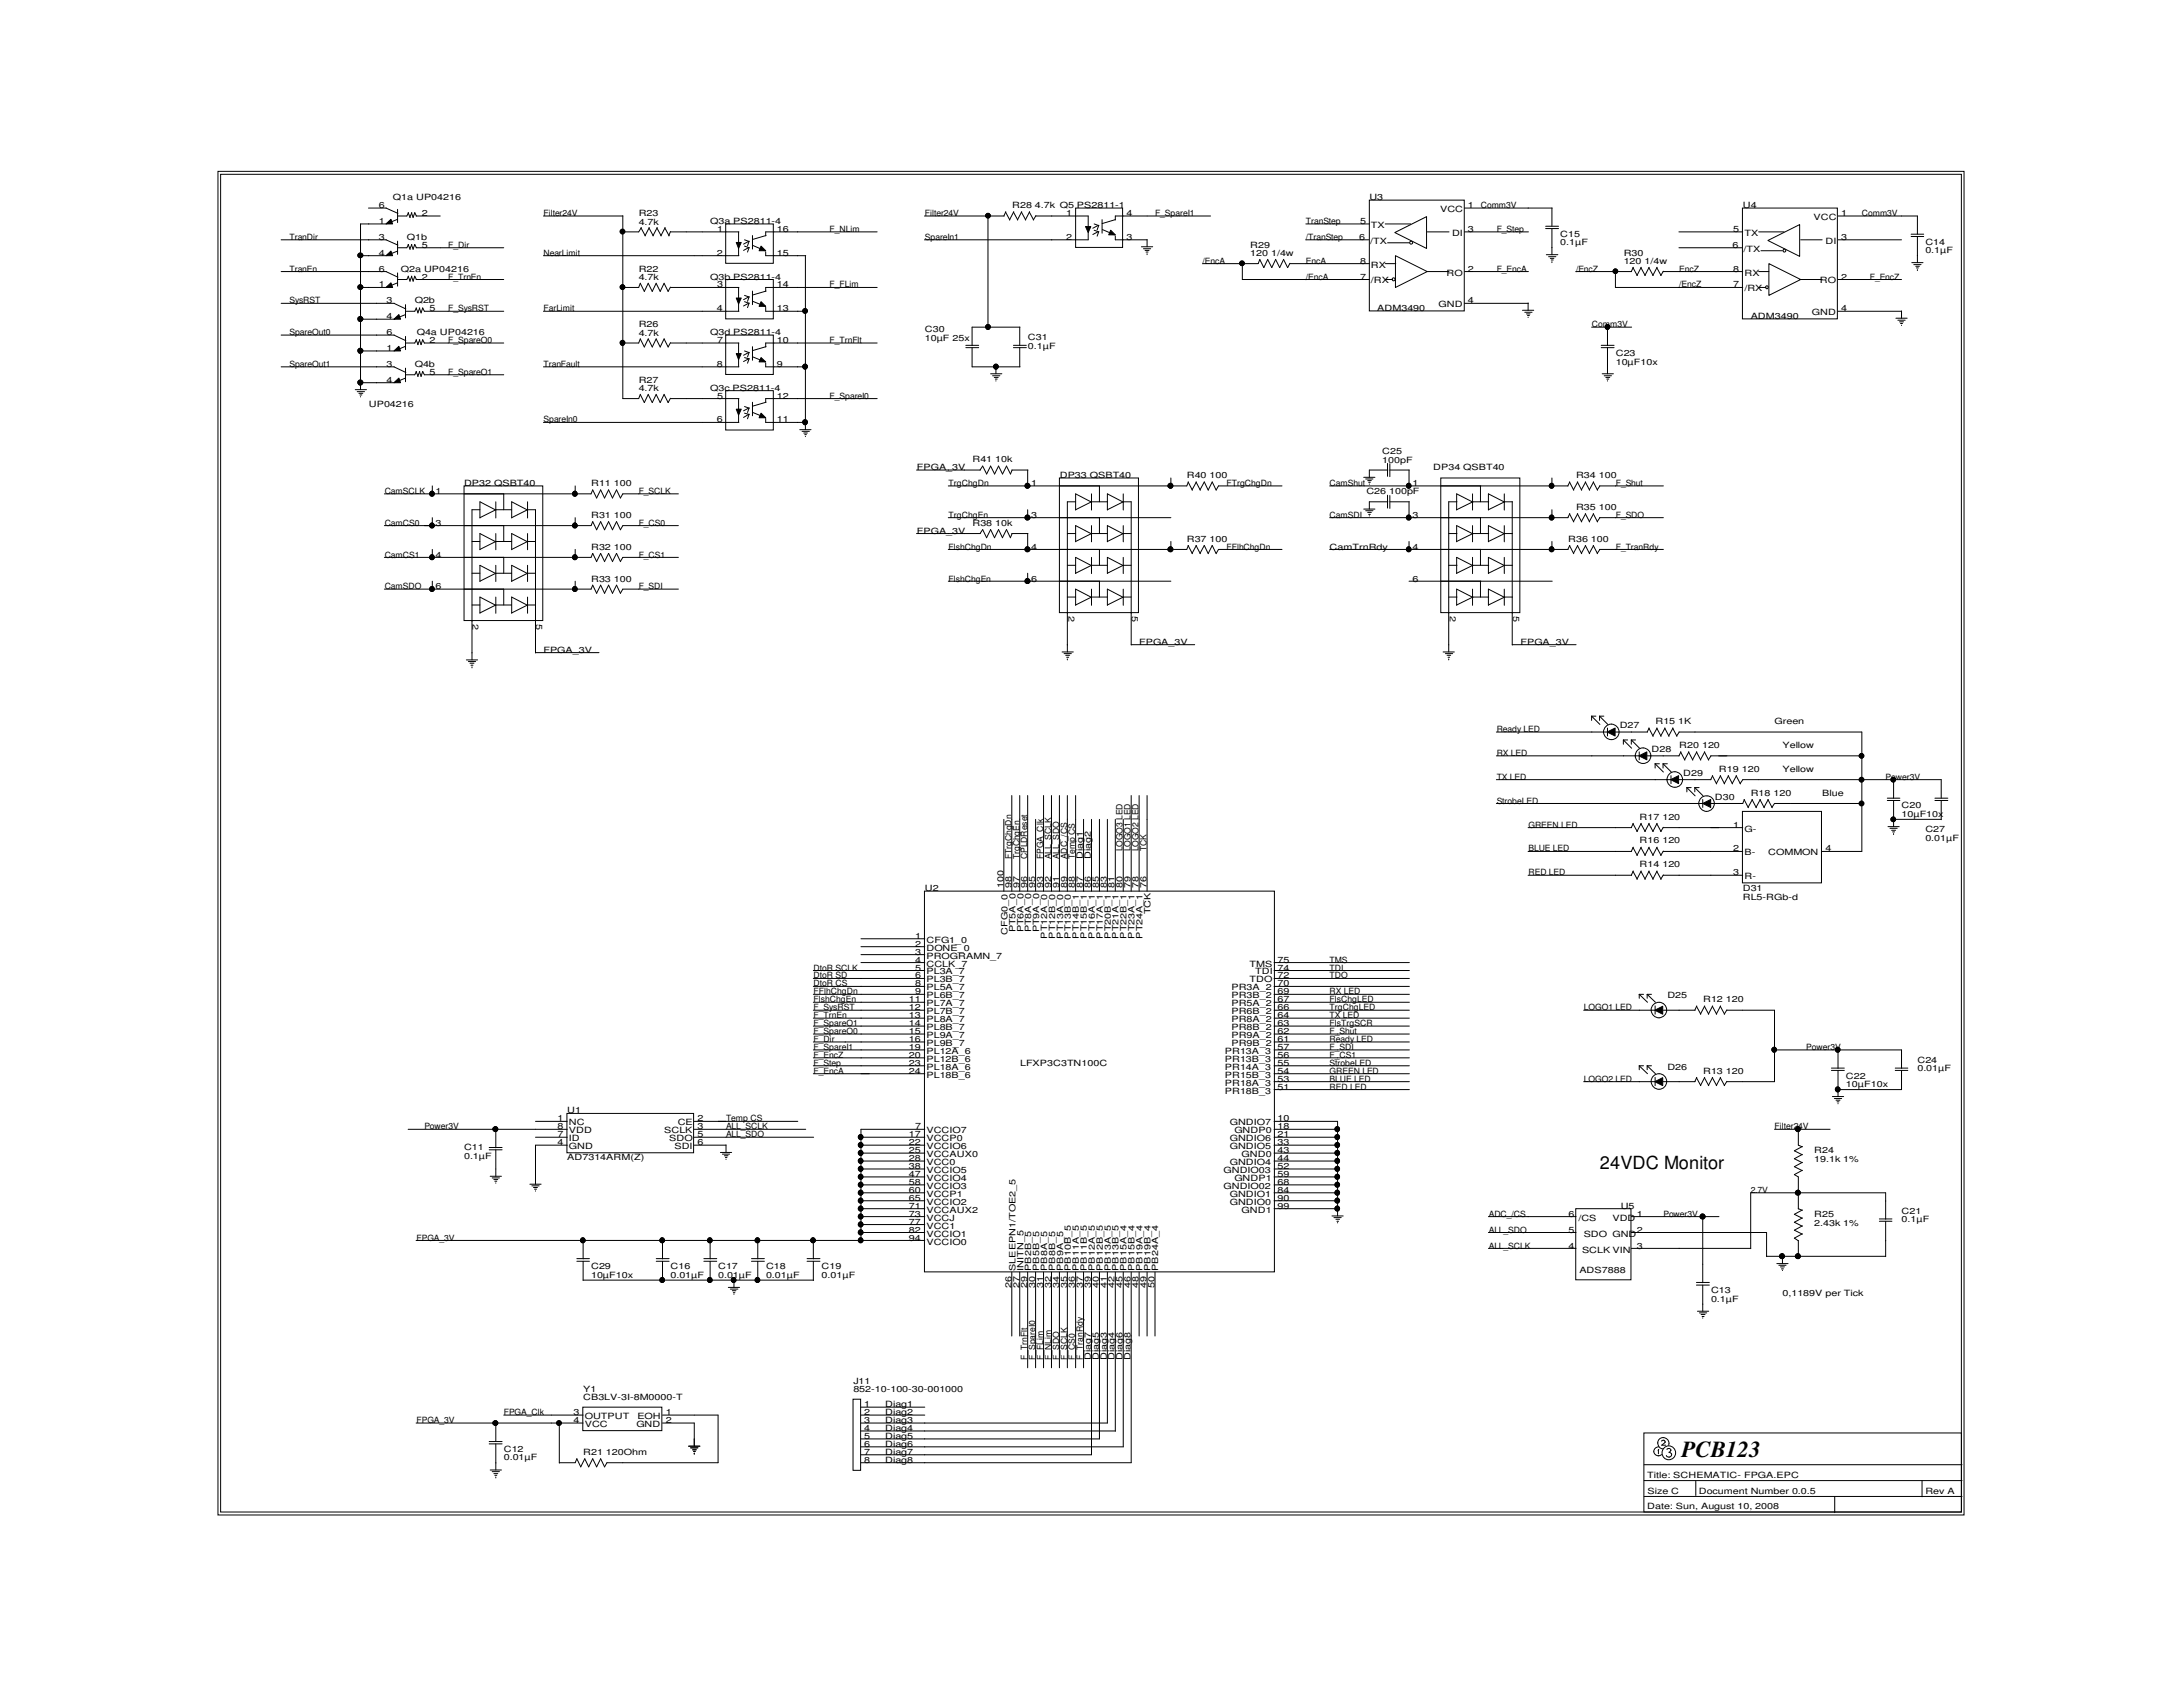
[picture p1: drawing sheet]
<svg xmlns="http://www.w3.org/2000/svg" width="279mm" height="216mm" viewBox="0 0 279 216" stroke-linecap="round" stroke-linejoin="round" font-family="sans-serif">
<defs><g id="words">
<text font-size="2.9" x="215.2" y="186.5">PCB123</text>
<text font-size="2.3" x="204.8" y="149.6">24VDC Monitor</text>
<g font-size="1.1">
<text x="48.5" y="26.6">6</text>
<text x="48.5" y="28.7">1</text>
<text x="50.3" y="25.6">Q1a UP04216</text>
<text x="54" y="27.6">2</text>
<text x="69.6" y="27.6">Filter24V</text>
<text x="81.7" y="27.6">R23</text>
<text x="81.7" y="28.7">4.7k</text>
<text x="90.9" y="28.7">Q3a PS2811-4</text>
<text x="91.8" y="29.7">1</text>
<text x="99.4" y="29.7">16</text>
<text x="106.2" y="29.7">F_NLim</text>
<text x="118.4" y="27.6">Filter24V</text>
<text x="129.5" y="26.6">R28 4.7k Q5 PS2811-1</text>
<text x="136.4" y="27.6">1</text>
<text x="144.2" y="27.6">4</text>
<text x="147.8" y="27.6">F_SpareI1</text>
<text x="167.1" y="28.7">TranStep</text>
<text x="174.1" y="28.7">5</text>
<text x="175.3" y="25.6">U3</text>
<text x="175.5" y="29.2">TX</text>
<text x="184.3" y="27.1">VCC</text>
<text x="187.9" y="29.7">3</text>
<text x="187.9" y="26.6">1</text>
<text x="189.5" y="26.6">Comm3V</text>
<text x="191.6" y="29.7">F_Step</text>
<text x="221.8" y="29.7">5</text>
<text x="223.1" y="26.6">U4</text>
<text x="232.1" y="28.2">VCC</text>
<text x="235.7" y="27.6">1</text>
<text x="238.3" y="27.6">Comm3V</text>
<text x="37" y="30.7">TranDir</text>
<text x="37" y="34.8">TranEn</text>
<text x="48.5" y="30.7">3</text>
<text x="48.5" y="32.7">4</text>
<text x="48.5" y="34.8">6</text>
<text x="51.3" y="34.8">Q2a UP04216</text>
<text x="52.1" y="30.7">Q1b</text>
<text x="54" y="31.7">5</text>
<text x="54" y="35.8">2</text>
<text x="57.4" y="31.7">F_Dir</text>
<text x="57.4" y="35.8">F_TrnEn</text>
<text x="69.6" y="32.7">NearLimit</text>
<text x="81.7" y="34.8">R22</text>
<text x="81.7" y="35.9">4.7k</text>
<text x="90.9" y="35.8">Q3b PS2811-4</text>
<text x="91.7" y="32.7">2</text>
<text x="99.4" y="32.7">15</text>
<text x="118.4" y="30.7">SpareIn1</text>
<text x="136.4" y="30.7">2</text>
<text x="144.2" y="30.7">3</text>
<text x="153.9" y="33.7">/EncA</text>
<text x="160" y="31.7">R29</text>
<text x="160" y="32.8">120 1/4w</text>
<text x="167.1" y="35.8">/EncA</text>
<text x="167.1" y="30.7">/TranStep</text>
<text x="167.1" y="33.7">EncA</text>
<text x="173.9" y="30.7">6</text>
<text x="174.1" y="35.8">7</text>
<text x="174.1" y="33.7">8</text>
<text x="175.4" y="31.2">/TX</text>
<text x="175.5" y="34.2">RX</text>
<text x="185.1" y="35.3">RO</text>
<text x="185.8" y="30.2">DI</text>
<text x="187.9" y="34.8">2</text>
<text x="191.6" y="34.8">F_EncA</text>
<text x="199.7" y="30.3">C15</text>
<text x="199.7" y="31.4">0.1µF</text>
<text x="201.7" y="34.8">/EncZ</text>
<text x="207.8" y="32.7">R30</text>
<text x="207.8" y="33.8">120 1/4w</text>
<text x="214.9" y="34.8">EncZ</text>
<text x="221.7" y="31.7">6</text>
<text x="221.8" y="34.8">8</text>
<text x="223.1" y="32.2">/TX</text>
<text x="223.3" y="30.2">TX</text>
<text x="223.3" y="35.3">RX</text>
<text x="233.6" y="31.2">DI</text>
<text x="235.7" y="30.7">3</text>
<text x="235.7" y="35.8">2</text>
<text x="239.3" y="35.8">F_EncZ</text>
<text x="246.4" y="31.3">C14</text>
<text x="246.4" y="32.4">0.1µF</text>
<text x="37" y="38.8">SysRST</text>
<text x="48.5" y="36.8">1</text>
<text x="49.5" y="38.8">3</text>
<text x="49.5" y="40.9">4</text>
<text x="53.1" y="38.8">Q2b</text>
<text x="55" y="39.8">5</text>
<text x="57.4" y="39.8">F_SysRST</text>
<text x="69.6" y="39.8">FarLimit</text>
<text x="81.7" y="41.9">R26</text>
<text x="91.7" y="39.8">4</text>
<text x="91.8" y="36.8">3</text>
<text x="99.4" y="36.8">14</text>
<text x="99.4" y="39.8">13</text>
<text x="106.2" y="36.8">F_FLim</text>
<text x="175.5" y="36.3">/RX</text>
<text x="176.3" y="39.8">ADM3490</text>
<text x="184.1" y="39.3">GND</text>
<text x="187.9" y="38.8">4</text>
<text x="203.8" y="41.9">Comm3V</text>
<text x="214.9" y="36.8">/EncZ</text>
<text x="221.8" y="36.8">7</text>
<text x="223.3" y="37.3">/RX</text>
<text x="224.1" y="40.9">ADM3490</text>
<text x="231.9" y="40.3">GND</text>
<text x="232.9" y="36.3">RO</text>
<text x="235.7" y="39.8">4</text>
<text x="37" y="42.9">SpareOut0</text>
<text x="37" y="46.9">SpareOut1</text>
<text x="49.5" y="42.9">6</text>
<text x="49.5" y="44.9">1</text>
<text x="49.5" y="46.9">3</text>
<text x="53.1" y="46.9">Q4b</text>
<text x="53.3" y="42.9">Q4a UP04216</text>
<text x="55" y="43.9">2</text>
<text x="55" y="48">5</text>
<text x="57.4" y="43.9">F_SpareO0</text>
<text x="57.4" y="48">F_SpareO1</text>
<text x="69.6" y="46.9">TranFault</text>
<text x="81.7" y="43">4.7k</text>
<text x="90.9" y="42.9">Q3d PS2811-4</text>
<text x="91.7" y="46.9">8</text>
<text x="91.8" y="43.9">7</text>
<text x="99.4" y="43.9">10</text>
<text x="99.4" y="46.9">9</text>
<text x="106.2" y="43.9">F_TrnFlt</text>
<text x="118.4" y="42.5">C30</text>
<text x="118.4" y="43.6">10µF 25x</text>
<text x="131.6" y="43.5">C31</text>
<text x="131.6" y="44.6">0.1µF</text>
<text x="206.8" y="45.6">C23</text>
<text x="206.8" y="46.7">10µF10x</text>
<text x="47.2" y="52">UP04216</text>
<text x="49.5" y="49">4</text>
<text x="81.7" y="49">R27</text>
<text x="81.7" y="50.1">4.7k</text>
<text x="90.9" y="50">Q3c PS2811-4</text>
<text x="91.8" y="51">5</text>
<text x="99.4" y="51">12</text>
<text x="106.2" y="51">F_SpareI0</text>
<text x="69.6" y="54.1">SpareIn0</text>
<text x="91.7" y="54.1">6</text>
<text x="99.4" y="54.1">11</text>
<text x="124.5" y="59.2">R41 10k</text>
<text x="176.9" y="58.2">C25</text>
<text x="176.9" y="59.2">100pF</text>
<text x="49.2" y="63.2">CamSCLK</text>
<text x="55.8" y="63.2">1</text>
<text x="59.4" y="62.2">DP32 QSBT40</text>
<text x="75.6" y="62.2">R11 100</text>
<text x="81.7" y="63.2">F_SCLK</text>
<text x="117.3" y="60.2">FPGA_3V</text>
<text x="121.4" y="62.2">TrgChgDn</text>
<text x="132" y="62.2">1</text>
<text x="135.6" y="61.2">DP33 QSBT40</text>
<text x="151.9" y="61.2">R40 100</text>
<text x="157" y="62.2">FTrgChgDn</text>
<text x="170.2" y="62.2">CamShut</text>
<text x="174.9" y="63.2">C26 100pF</text>
<text x="180.8" y="62.2">1</text>
<text x="183.4" y="60.2">DP34 QSBT40</text>
<text x="201.7" y="61.2">R34 100</text>
<text x="201.7" y="65.3">R35 100</text>
<text x="206.8" y="62.2">F_Shut</text>
<text x="49.2" y="71.4">CamCS1</text>
<text x="49.2" y="67.3">CamCS0</text>
<text x="55.8" y="67.3">3</text>
<text x="55.8" y="71.4">4</text>
<text x="75.6" y="66.3">R31 100</text>
<text x="75.6" y="70.4">R32 100</text>
<text x="81.7" y="71.4">F_CS1</text>
<text x="81.7" y="67.3">F_CS0</text>
<text x="117.3" y="68.3">FPGA_3V</text>
<text x="121.4" y="70.4">FlshChgDn</text>
<text x="121.4" y="66.3">TrgChgEn</text>
<text x="124.5" y="67.3">R38 10k</text>
<text x="132" y="66.3">3</text>
<text x="132" y="70.4">4</text>
<text x="151.9" y="69.3">R37 100</text>
<text x="157" y="70.4">FFlhChgDn</text>
<text x="170.2" y="70.4">CamTrnRdy</text>
<text x="170.2" y="66.3">CamSDI</text>
<text x="180.8" y="66.3">3</text>
<text x="180.8" y="70.4">4</text>
<text x="200.7" y="69.3">R36 100</text>
<text x="206.8" y="66.3">F_SDO</text>
<text x="206.8" y="70.4">F_TranRdy</text>
<text x="49.2" y="75.4">CamSDO</text>
<text x="55.8" y="75.4">6</text>
<text x="75.6" y="74.4">R33 100</text>
<text x="81.7" y="75.4">F_SDI</text>
<text x="121.4" y="74.4">FlshChgEn</text>
<text x="132" y="74.4">6</text>
<text x="180.8" y="74.4">6</text>
<text x="60.5" y="79.9" transform="rotate(90 60.5 79.9)">2</text>
<text x="68.6" y="79.9" transform="rotate(90 68.6 79.9)">5</text>
<text x="69.6" y="83.6">FPGA_3V</text>
<text x="136.7" y="78.9" transform="rotate(90 136.7 78.9)">2</text>
<text x="144.9" y="78.9" transform="rotate(90 144.9 78.9)">5</text>
<text x="145.8" y="82.5">FPGA_3V</text>
<text x="185.5" y="78.9" transform="rotate(90 185.5 78.9)">2</text>
<text x="193.7" y="78.9" transform="rotate(90 193.7 78.9)">5</text>
<text x="194.6" y="82.5">FPGA_3V</text>
<text x="191.6" y="93.7">Ready LED</text>
<text x="207.3" y="93.2">D27</text>
<text x="211.9" y="92.7">R15 1K</text>
<text x="214.9" y="95.8">R20 120</text>
<text x="227.1" y="92.7">Green</text>
<text x="228.1" y="95.8">Yellow</text>
<text x="191.6" y="99.8">TX LED</text>
<text x="191.6" y="96.8">RX LED</text>
<text x="211.4" y="96.3">D28</text>
<text x="215.4" y="99.3">D29</text>
<text x="220" y="98.8">R19 120</text>
<text x="224.1" y="101.9">R18 120</text>
<text x="228.1" y="98.8">Yellow</text>
<text x="233.2" y="101.9">Blue</text>
<text x="241.3" y="99.8">Power3V</text>
<text x="191.6" y="102.9">StrobeLED</text>
<text x="195.6" y="105.9">GREEN LED</text>
<text x="209.8" y="107.9">R16 120</text>
<text x="209.8" y="104.9">R17 120</text>
<text x="219.5" y="102.4">D30</text>
<text x="221.8" y="105.9">1</text>
<text x="223.3" y="106.4">G-</text>
<text x="243.4" y="103.5">C20</text>
<text x="243.4" y="104.6">10µF10x</text>
<text x="246.4" y="106.5">C27</text>
<text x="246.4" y="107.6">0.01µF</text>
<text x="128.4" y="113.6" transform="rotate(-90 128.4 113.6)">100</text>
<text x="129.5" y="113.6" transform="rotate(-90 129.5 113.6)">98</text>
<text x="129.5" y="110" transform="rotate(-90 129.5 110)">FTrgChgDn</text>
<text x="130.5" y="113.6" transform="rotate(-90 130.5 113.6)">97</text>
<text x="130.5" y="110" transform="rotate(-90 130.5 110)">TrgChgEn</text>
<text x="131.5" y="113.6" transform="rotate(-90 131.5 113.6)">96</text>
<text x="131.5" y="110" transform="rotate(-90 131.5 110)">CPLDReset</text>
<text x="132.5" y="113.6" transform="rotate(-90 132.5 113.6)">95</text>
<text x="133.5" y="113.6" transform="rotate(-90 133.5 113.6)">93</text>
<text x="133.5" y="110" transform="rotate(-90 133.5 110)">FPGA_Clk</text>
<text x="134.5" y="113.6" transform="rotate(-90 134.5 113.6)">92</text>
<text x="134.5" y="110" transform="rotate(-90 134.5 110)">ALL_SCLK</text>
<text x="135.6" y="113.6" transform="rotate(-90 135.6 113.6)">91</text>
<text x="135.6" y="110" transform="rotate(-90 135.6 110)">ALL_SDO</text>
<text x="136.6" y="113.6" transform="rotate(-90 136.6 113.6)">89</text>
<text x="136.6" y="110" transform="rotate(-90 136.6 110)">ADC_/CS</text>
<text x="137.6" y="113.6" transform="rotate(-90 137.6 113.6)">88</text>
<text x="137.6" y="110" transform="rotate(-90 137.6 110)">Temp CS</text>
<text x="138.6" y="113.6" transform="rotate(-90 138.6 113.6)">87</text>
<text x="138.6" y="110" transform="rotate(-90 138.6 110)">Diag1</text>
<text x="139.6" y="113.6" transform="rotate(-90 139.6 113.6)">86</text>
<text x="139.6" y="110" transform="rotate(-90 139.6 110)">Diag2</text>
<text x="140.6" y="113.6" transform="rotate(-90 140.6 113.6)">85</text>
<text x="141.6" y="113.6" transform="rotate(-90 141.6 113.6)">83</text>
<text x="142.7" y="113.6" transform="rotate(-90 142.7 113.6)">81</text>
<text x="143.7" y="113.6" transform="rotate(-90 143.7 113.6)">80</text>
<text x="143.7" y="109" transform="rotate(-90 143.7 109)">LOGO3 LED</text>
<text x="144.7" y="113.6" transform="rotate(-90 144.7 113.6)">79</text>
<text x="144.7" y="109" transform="rotate(-90 144.7 109)">LOGO1 LED</text>
<text x="145.7" y="113.6" transform="rotate(-90 145.7 113.6)">78</text>
<text x="145.7" y="109" transform="rotate(-90 145.7 109)">LOGO2 LED</text>
<text x="146.7" y="113.6" transform="rotate(-90 146.7 113.6)">76</text>
<text x="146.7" y="109" transform="rotate(-90 146.7 109)">TCK</text>
<text x="195.6" y="109">BLUE LED</text>
<text x="195.6" y="112">RED LED</text>
<text x="209.8" y="111">R14 120</text>
<text x="221.8" y="109">2</text>
<text x="221.8" y="112">3</text>
<text x="223.3" y="109.5">B-</text>
<text x="223.3" y="112.5">R-</text>
<text x="226.3" y="109.5">COMMON</text>
<text x="233.6" y="109">4</text>
<text x="118.4" y="114">U2</text>
<text x="128.9" y="119.6" transform="rotate(-90 128.9 119.6)">CFG0_0</text>
<text x="130" y="119.3" transform="rotate(-90 130 119.3)">PT5A_0</text>
<text x="131" y="119.3" transform="rotate(-90 131 119.3)">PT6A_0</text>
<text x="132" y="119.3" transform="rotate(-90 132 119.3)">PT8A_0</text>
<text x="133" y="119.3" transform="rotate(-90 133 119.3)">PT9A_0</text>
<text x="147.2" y="117" transform="rotate(-90 147.2 117)">TCK</text>
<text x="223.1" y="114">D31</text>
<text x="223.1" y="115.1">RL5-RGb-d</text>
<text x="104.1" y="125.2">DtoR SD</text>
<text x="104.1" y="124.2">DtoR SCLK</text>
<text x="117.1" y="120.1">1</text>
<text x="117.1" y="121.2">2</text>
<text x="117.1" y="122.2">3</text>
<text x="117.1" y="123.2">4</text>
<text x="117.1" y="124.2">5</text>
<text x="117.1" y="125.2">6</text>
<text x="118.6" y="120.6">CFG1_0</text>
<text x="118.6" y="121.7">DONE_0</text>
<text x="118.6" y="122.7">PROGRAMN_7</text>
<text x="118.6" y="123.7">CCLK_7</text>
<text x="118.6" y="124.7">PL3A_7</text>
<text x="118.6" y="125.7">PL3B_7</text>
<text x="134" y="120.1" transform="rotate(-90 134 120.1)">PT12A_0</text>
<text x="135" y="120.1" transform="rotate(-90 135 120.1)">PT12B_0</text>
<text x="136.1" y="120.1" transform="rotate(-90 136.1 120.1)">PT13A_0</text>
<text x="137.1" y="120.1" transform="rotate(-90 137.1 120.1)">PT13B_0</text>
<text x="138.1" y="120.1" transform="rotate(-90 138.1 120.1)">PT14B_1</text>
<text x="139.1" y="120.1" transform="rotate(-90 139.1 120.1)">PT15B_1</text>
<text x="140.1" y="120.1" transform="rotate(-90 140.1 120.1)">PT16A_1</text>
<text x="141.1" y="120.1" transform="rotate(-90 141.1 120.1)">PT17A_1</text>
<text x="142.2" y="120.1" transform="rotate(-90 142.2 120.1)">PT20B_1</text>
<text x="143.2" y="120.1" transform="rotate(-90 143.2 120.1)">PT21A_1</text>
<text x="144.2" y="120.1" transform="rotate(-90 144.2 120.1)">PT22B_1</text>
<text x="145.2" y="120.1" transform="rotate(-90 145.2 120.1)">PT23A_1</text>
<text x="146.2" y="120.1" transform="rotate(-90 146.2 120.1)">PT24A_1</text>
<text x="159.9" y="123.7">TMS</text>
<text x="159.9" y="125.7">TDO</text>
<text x="160.7" y="124.7">TDI</text>
<text x="163.5" y="123.2">75</text>
<text x="163.5" y="124.2">74</text>
<text x="163.5" y="125.2">72</text>
<text x="170.2" y="123.2">TMS</text>
<text x="170.2" y="124.2">TDI</text>
<text x="170.2" y="125.2">TDO</text>
<text x="104.1" y="127.3">FFlhChgDn</text>
<text x="104.1" y="126.2">DtoR CS</text>
<text x="104.1" y="130.3">F_TrnEn</text>
<text x="104.1" y="131.3">F_SpareO1</text>
<text x="104.1" y="129.3">F_SysRST</text>
<text x="104.1" y="128.3">FlshChgEn</text>
<text x="116.3" y="128.3">11</text>
<text x="116.3" y="129.3">12</text>
<text x="116.3" y="130.3">13</text>
<text x="116.3" y="131.3">14</text>
<text x="117.1" y="126.2">8</text>
<text x="117.1" y="127.3">9</text>
<text x="118.6" y="126.7">PL5A_7</text>
<text x="118.6" y="127.8">PL6B_7</text>
<text x="118.6" y="128.8">PL7A_7</text>
<text x="118.6" y="129.8">PL7B_7</text>
<text x="118.6" y="130.8">PL8A_7</text>
<text x="118.6" y="131.8">PL8B_7</text>
<text x="157.6" y="126.7">PR3A_2</text>
<text x="157.6" y="127.8">PR3B_2</text>
<text x="157.6" y="128.8">PR5A_2</text>
<text x="157.6" y="129.8">PR6B_2</text>
<text x="157.6" y="130.8">PR8A_2</text>
<text x="157.6" y="131.8">PR8B_2</text>
<text x="163.5" y="126.2">70</text>
<text x="163.5" y="127.3">69</text>
<text x="163.5" y="128.3">67</text>
<text x="163.5" y="129.3">66</text>
<text x="163.5" y="130.3">64</text>
<text x="163.5" y="131.3">63</text>
<text x="170.2" y="127.3">RX LED</text>
<text x="170.2" y="130.3">TX LED</text>
<text x="170.2" y="128.3">FlsChgLED</text>
<text x="170.2" y="131.3">FlsTrgSCR</text>
<text x="170.2" y="129.3">TrgChgLED</text>
<text x="202.7" y="129.3">LOGO1 LED</text>
<text x="213.4" y="127.8">D25</text>
<text x="218" y="128.3">R12 120</text>
<text x="104.1" y="135.4">F_EncZ</text>
<text x="104.1" y="137.4">F_EncA</text>
<text x="104.1" y="136.4">F_Step</text>
<text x="104.1" y="133.3">F_Dir</text>
<text x="104.1" y="134.4">F_SpareI1</text>
<text x="104.1" y="132.3">F_SpareO0</text>
<text x="116.3" y="132.3">15</text>
<text x="116.3" y="133.3">16</text>
<text x="116.3" y="134.4">19</text>
<text x="116.3" y="135.4">20</text>
<text x="116.3" y="136.4">23</text>
<text x="116.3" y="137.4">24</text>
<text x="118.6" y="132.8">PL9A_7</text>
<text x="118.6" y="133.9">PL9B_7</text>
<text x="118.6" y="134.9">PL12A_6</text>
<text x="118.6" y="135.9">PL12B_6</text>
<text x="118.6" y="136.9">PL18A_6</text>
<text x="118.6" y="137.9">PL18B_6</text>
<text x="130.6" y="136.4">LFXP3C3TN100C</text>
<text x="156.8" y="134.9">PR13A_3</text>
<text x="156.8" y="135.9">PR13B_3</text>
<text x="156.8" y="136.9">PR14A_3</text>
<text x="156.8" y="137.9">PR15B_3</text>
<text x="157.6" y="132.8">PR9A_2</text>
<text x="157.6" y="133.9">PR9B_2</text>
<text x="163.5" y="132.3">62</text>
<text x="163.5" y="133.3">61</text>
<text x="163.5" y="134.4">57</text>
<text x="163.5" y="135.4">56</text>
<text x="163.5" y="136.4">55</text>
<text x="163.5" y="137.4">54</text>
<text x="170.2" y="137.4">GREEN LED</text>
<text x="170.2" y="136.4">StrobeLED</text>
<text x="170.2" y="133.3">Ready LED</text>
<text x="170.2" y="134.4">F_SDI</text>
<text x="170.2" y="135.4">F_CS1</text>
<text x="170.2" y="132.3">F_Shut</text>
<text x="213.4" y="136.9">D26</text>
<text x="218" y="137.4">R13 120</text>
<text x="231.2" y="134.4">Power3V</text>
<text x="245.4" y="136">C24</text>
<text x="245.4" y="137.1">0.01µF</text>
<text x="71.4" y="143.5">1</text>
<text x="72.6" y="142.5">U1</text>
<text x="89.3" y="143.5">2</text>
<text x="92.9" y="143.5">Temp CS</text>
<text x="156.8" y="138.9">PR18A_3</text>
<text x="156.8" y="140">PR18B_3</text>
<text x="163.5" y="143.5">10</text>
<text x="163.5" y="138.4">53</text>
<text x="163.5" y="139.4">51</text>
<text x="170.2" y="139.4">RED LED</text>
<text x="170.2" y="138.4">BLUE LED</text>
<text x="202.7" y="138.4">LOGO2 LED</text>
<text x="236.3" y="138">C22</text>
<text x="236.3" y="139.1">10µF10x</text>
<text x="54.3" y="144.5">Power3V</text>
<text x="59.4" y="147.2">C11</text>
<text x="59.4" y="148.3">0.1µF</text>
<text x="71.4" y="146.6">4</text>
<text x="71.4" y="145.5">7</text>
<text x="71.4" y="144.5">8</text>
<text x="72.6" y="148.5">AD7314ARM(Z)</text>
<text x="72.8" y="144">NC</text>
<text x="72.8" y="147.1">GND</text>
<text x="72.8" y="146">ID</text>
<text x="72.8" y="145">VDD</text>
<text x="85" y="145">SCLK</text>
<text x="85.6" y="146">SDO</text>
<text x="86.3" y="147.1">SDI</text>
<text x="86.7" y="144">CE</text>
<text x="89.3" y="144.5">3</text>
<text x="89.3" y="145.5">5</text>
<text x="89.3" y="146.6">6</text>
<text x="92.9" y="145.5">ALL_SDO</text>
<text x="92.9" y="144.5">ALL_SCLK</text>
<text x="116.3" y="145.5">17</text>
<text x="116.3" y="146.6">22</text>
<text x="116.3" y="147.6">25</text>
<text x="116.3" y="148.6">28</text>
<text x="116.3" y="149.6">38</text>
<text x="117.1" y="144.5">7</text>
<text x="118.6" y="145">VCCIO7</text>
<text x="118.6" y="146">VCCP0</text>
<text x="118.6" y="147.1">VCCIO6</text>
<text x="118.6" y="148.1">VCCAUX0</text>
<text x="118.6" y="149.1">VCC0</text>
<text x="157.4" y="144">GNDIO7</text>
<text x="157.4" y="146">GNDIO6</text>
<text x="157.4" y="147.1">GNDIO5</text>
<text x="157.4" y="149.1">GNDIO4</text>
<text x="158" y="145">GNDP0</text>
<text x="158.9" y="148.1">GND0</text>
<text x="163.5" y="144.5">18</text>
<text x="163.5" y="145.5">21</text>
<text x="163.5" y="149.6">52</text>
<text x="163.5" y="146.6">33</text>
<text x="163.5" y="147.6">43</text>
<text x="163.5" y="148.6">44</text>
<text x="227.1" y="144.5">Filter24V</text>
<text x="232.2" y="147.6">R24</text>
<text x="232.2" y="148.7">19.1k 1%</text>
<text x="116.3" y="155.7">73</text>
<text x="116.3" y="154.7">71</text>
<text x="116.3" y="153.7">65</text>
<text x="116.3" y="152.7">60</text>
<text x="116.3" y="151.7">58</text>
<text x="116.3" y="150.7">47</text>
<text x="118.6" y="155.2">VCCAUX2</text>
<text x="118.6" y="154.2">VCCIO2</text>
<text x="118.6" y="153.2">VCCP1</text>
<text x="118.6" y="152.2">VCCIO3</text>
<text x="118.6" y="150.2">VCCIO5</text>
<text x="118.6" y="151.2">VCCIO4</text>
<text x="156.6" y="152.2">GNDIO02</text>
<text x="156.6" y="150.2">GNDIO03</text>
<text x="157.4" y="153.2">GNDIO1</text>
<text x="157.4" y="154.2">GNDIO0</text>
<text x="158" y="151.2">GNDP1</text>
<text x="158.9" y="155.2">GND1</text>
<text x="163.5" y="151.7">68</text>
<text x="163.5" y="150.7">59</text>
<text x="163.5" y="152.7">84</text>
<text x="163.5" y="153.7">90</text>
<text x="163.5" y="154.7">99</text>
<text x="190.5" y="155.7">ADC_/CS</text>
<text x="200.7" y="155.7">6</text>
<text x="207.4" y="154.7">U5</text>
<text x="209.5" y="155.7">1</text>
<text x="212.9" y="155.7">Power3V</text>
<text x="224.1" y="152.7">2.7V</text>
<text x="232.2" y="155.7">R25</text>
<text x="243.4" y="155.3">C21</text>
<text x="53.3" y="158.8">FPGA_3V</text>
<text x="116.3" y="156.8">77</text>
<text x="116.3" y="157.8">82</text>
<text x="116.3" y="158.8">94</text>
<text x="118.6" y="156.3">VCCJ</text>
<text x="118.6" y="157.3">VCC1</text>
<text x="118.6" y="158.3">VCCIO1</text>
<text x="118.6" y="159.3">VCCIO0</text>
<text x="190.5" y="157.8">ALL_SDO</text>
<text x="190.5" y="159.8">ALL_SCLK</text>
<text x="200.7" y="159.8">4</text>
<text x="200.7" y="157.8">5</text>
<text x="202" y="156.3">/CS</text>
<text x="202.5" y="160.3">SCLK VIN</text>
<text x="202.7" y="158.3">SDO GND</text>
<text x="206.4" y="156.3">VDD</text>
<text x="209.5" y="157.8">2</text>
<text x="209.5" y="159.8">3</text>
<text x="232.2" y="156.8">2.43k 1%</text>
<text x="243.4" y="156.4">0.1µF</text>
<text x="75.6" y="162.4">C29</text>
<text x="75.6" y="163.5">10µF10x</text>
<text x="85.8" y="162.4">C16</text>
<text x="85.8" y="163.5">0.01µF</text>
<text x="91.9" y="162.4">C17</text>
<text x="91.9" y="163.5">0.01µF</text>
<text x="98" y="162.4">C18</text>
<text x="98" y="163.5">0.01µF</text>
<text x="105.2" y="162.4">C19</text>
<text x="105.2" y="163.5">0.01µF</text>
<text x="129.5" y="164.9" transform="rotate(-90 129.5 164.9)">26</text>
<text x="130" y="162.6" transform="rotate(-90 130 162.6)">SLEEPN1/TOE2_5</text>
<text x="130.5" y="164.9" transform="rotate(-90 130.5 164.9)">27</text>
<text x="131" y="162.6" transform="rotate(-90 131 162.6)">INITN_5</text>
<text x="131.5" y="164.9" transform="rotate(-90 131.5 164.9)">29</text>
<text x="132" y="162.6" transform="rotate(-90 132 162.6)">PB2B_5</text>
<text x="132.5" y="164.9" transform="rotate(-90 132.5 164.9)">30</text>
<text x="133" y="162.6" transform="rotate(-90 133 162.6)">PB5B_5</text>
<text x="133.5" y="164.9" transform="rotate(-90 133.5 164.9)">31</text>
<text x="134" y="162.6" transform="rotate(-90 134 162.6)">PB8A_5</text>
<text x="134.5" y="164.9" transform="rotate(-90 134.5 164.9)">32</text>
<text x="135" y="162.6" transform="rotate(-90 135 162.6)">PB8B_5</text>
<text x="135.6" y="164.9" transform="rotate(-90 135.6 164.9)">34</text>
<text x="136.1" y="162.6" transform="rotate(-90 136.1 162.6)">PB9A_5</text>
<text x="136.6" y="164.9" transform="rotate(-90 136.6 164.9)">35</text>
<text x="137.1" y="162.6" transform="rotate(-90 137.1 162.6)">PB10B_5</text>
<text x="137.6" y="164.9" transform="rotate(-90 137.6 164.9)">36</text>
<text x="138.1" y="162.6" transform="rotate(-90 138.1 162.6)">PB11A_5</text>
<text x="138.6" y="164.9" transform="rotate(-90 138.6 164.9)">37</text>
<text x="139.1" y="162.6" transform="rotate(-90 139.1 162.6)">PB11B_5</text>
<text x="139.6" y="164.9" transform="rotate(-90 139.6 164.9)">39</text>
<text x="140.1" y="162.6" transform="rotate(-90 140.1 162.6)">PB12A_5</text>
<text x="140.6" y="164.9" transform="rotate(-90 140.6 164.9)">40</text>
<text x="141.1" y="162.6" transform="rotate(-90 141.1 162.6)">PB12B_5</text>
<text x="141.6" y="164.9" transform="rotate(-90 141.6 164.9)">41</text>
<text x="142.2" y="162.6" transform="rotate(-90 142.2 162.6)">PB13A_5</text>
<text x="142.7" y="164.9" transform="rotate(-90 142.7 164.9)">42</text>
<text x="143.2" y="162.6" transform="rotate(-90 143.2 162.6)">PB13B_5</text>
<text x="143.7" y="164.9" transform="rotate(-90 143.7 164.9)">45</text>
<text x="144.2" y="162.6" transform="rotate(-90 144.2 162.6)">PB15A_4</text>
<text x="144.7" y="164.9" transform="rotate(-90 144.7 164.9)">46</text>
<text x="145.2" y="162.6" transform="rotate(-90 145.2 162.6)">PB15B_4</text>
<text x="145.7" y="164.9" transform="rotate(-90 145.7 164.9)">48</text>
<text x="146.2" y="162.6" transform="rotate(-90 146.2 162.6)">PB19A_4</text>
<text x="146.7" y="164.9" transform="rotate(-90 146.7 164.9)">49</text>
<text x="147.2" y="162.6" transform="rotate(-90 147.2 162.6)">PB19B_4</text>
<text x="147.7" y="164.9" transform="rotate(-90 147.7 164.9)">50</text>
<text x="148.3" y="162.6" transform="rotate(-90 148.3 162.6)">PB24A_4</text>
<text x="202.1" y="162.9">ADS7888</text>
<text x="219" y="165.5">C13</text>
<text x="219" y="166.6">0.1µF</text>
<text x="228.1" y="165.9">0,1189V per Tick</text>
<text x="74.6" y="178.1">Y1</text>
<text x="74.6" y="179.2">CB3LV-3I-8M0000-T</text>
<text x="109.2" y="177.1">J11</text>
<text x="109.2" y="178.2">852-10-100-30-001000</text>
<text x="131.5" y="174" transform="rotate(-90 131.5 174)">F_TrnFlt</text>
<text x="132.5" y="174" transform="rotate(-90 132.5 174)">F_SpareI0</text>
<text x="133.5" y="174" transform="rotate(-90 133.5 174)">F_FLim</text>
<text x="134.5" y="174" transform="rotate(-90 134.5 174)">F_NLim</text>
<text x="135.6" y="174" transform="rotate(-90 135.6 174)">F_SDO</text>
<text x="136.6" y="174" transform="rotate(-90 136.6 174)">F_SCLK</text>
<text x="137.6" y="174" transform="rotate(-90 137.6 174)">F_CS0</text>
<text x="138.6" y="174" transform="rotate(-90 138.6 174)">F_TranRdy</text>
<text x="139.6" y="174" transform="rotate(-90 139.6 174)">Diag7</text>
<text x="140.6" y="174" transform="rotate(-90 140.6 174)">Diag5</text>
<text x="141.6" y="174" transform="rotate(-90 141.6 174)">Diag3</text>
<text x="142.7" y="174" transform="rotate(-90 142.7 174)">Diag4</text>
<text x="143.7" y="174" transform="rotate(-90 143.7 174)">Diag6</text>
<text x="144.7" y="174" transform="rotate(-90 144.7 174)">Diag8</text>
<text x="53.3" y="182.2">FPGA_3V</text>
<text x="64.5" y="181.1">FPGA_Clk</text>
<text x="64.5" y="185.8">C12</text>
<text x="73.4" y="181.1">3</text>
<text x="73.4" y="182.2">4</text>
<text x="74.8" y="181.7">OUTPUT</text>
<text x="74.8" y="182.7">VCC</text>
<text x="81.4" y="182.7">GND</text>
<text x="81.6" y="181.7">EOH</text>
<text x="85.2" y="181.1">1</text>
<text x="85.2" y="182.2">2</text>
<text x="110.6" y="180.1">1</text>
<text x="110.6" y="181.1">2</text>
<text x="110.6" y="182.2">3</text>
<text x="110.6" y="183.2">4</text>
<text x="110.6" y="184.2">5</text>
<text x="110.6" y="185.2">6</text>
<text x="113.3" y="181.1">Diag2</text>
<text x="113.3" y="182.2">Diag3</text>
<text x="113.3" y="183.2">Diag4</text>
<text x="113.3" y="184.2">Diag5</text>
<text x="113.3" y="185.2">Diag6</text>
<text x="113.3" y="180.1">Diag1</text>
<text x="64.5" y="186.9">0.01µF</text>
<text x="74.6" y="186.2">R21 120Ohm</text>
<text x="110.6" y="186.2">7</text>
<text x="110.6" y="187.2">8</text>
<text x="113.3" y="186.2">Diag7</text>
<text x="113.3" y="187.2">Diag8</text>
<text x="210.8" y="189.1">Title: SCHEMATIC- FPGA.EPC</text>
<text x="210.9" y="191.2">Size C</text>
<text x="217.4" y="191.2">Document Number 0.0.5</text>
<text x="246.4" y="191.2">Rev A</text>
<text x="210.8" y="193.2">Date: Sun, August 10, 2008</text>
</g>
</g></defs>
<g fill="none" stroke="#000" stroke-width=".13">
<path d="M27.9 21.9h223.5v172h-223.5zM28.2 22.3h222.8v171.2h-222.8zM36 30.7h13.4M36 34.8h13.4M36 38.8h14.5M46.1 36.8h3.3M46.1 32.7h3.3M47.2 26.6h2.2M49.4 28.7l.6-.6 .2 .6zM49.4 32.7l.6-.6 .2 .6zM49.4 36.8l.6-.6 .2 .6zM49.4 26.6l1.5 .7"/>
<path d="M49.4 30.7l1.5 .7M49.4 34.8l1.5 .7M49.4 28.7h-3.3v21.2M50.4 38.8l1.5 .7M50.9 26.8v1.7M50.9 30.9v1.7M50.9 34.9v1.7M50.9 28.1l-1.4 .5M50.9 32.1l-1.4 .6M50.9 36.2l-1.4 .5M51.9 39v1.7M52.2 27.2l.3 .7"/>
<path d="M52.2 31.3l.3 .6M52.2 35.3l.3 .7M52.3 31.3l-.2 .4h-1.2M52.3 35.3l-.2 .5h-1.2M52.3 27.2l-.2 .4h-1.2M52.7 27.2l.2 .7M52.7 31.3l.2 .6M52.7 35.3l.2 .7 .2-.7 .2 .5M52.7 27.2l-.2 .6M52.7 31.3l-.2 .6M52.7 35.3l-.2 .7M53.3 31.7h11.2"/>
<path d="M53.3 35.8h11.2M53.3 27.6h3M53.3 39.4l.2 .6M53.3 39.4l-.2 .4h-1.2M53.3 27.6l-.2-.4-.2 .6M53.3 31.7l-.2-.4-.2 .6M53.7 39.4l.2 .6 .2-.6 .2 .4h10.2M53.7 39.4l-.2 .6M69.6 32.7h25M69.6 39.8h25M69.6 27.6h10.1M79.7 27.6v23.4h2l.3-.5"/>
<path d="M82 36.2l-.3 .6h-2M82 29.2l.6 1M82.1 29.1l-.4 .6h-2M83 36.2l-.5 1.1-.5-1M83.1 29.2l.5 1M83.1 29.1l-.6 1.1M84 36.2l-.5 1.1-.5-1M84.1 29.2l.5 1M84.1 29.1l-.5 1.1M85 36.2l-.5 1.1-.5-1M85 36.3l.5 1 .3-.6M85.1 29.2l.5 1"/>
<path d="M85.1 29.1l-.5 1.1M85.8 36.8h8.8M85.8 29.7h8.8M85.8 29.6l-.2 .6M92.9 28.7h6.1v5h-6.1zM92.9 35.8h6.1v5h-6.1zM94.2 31h.7l-.4 .8zM94.2 38.1h.7l-.4 .8zM94.5 29.7v2M94.5 31.8v.9M94.5 36.8v2M94.5 38.9v.9"/>
<path d="M95.3 30.7l.6 .2M95.3 31.5l.6 .2M95.3 37.8l.6 .2M95.3 38.6l.6 .2M95.8 30.9l-.6 .3M95.8 31.7l-.6 .3M95.8 38l-.6 .4M95.8 38.8l-.6 .4M95.9 30.9l-.2 .6M95.9 31.7l-.2 .6M95.9 38l-.2 .6M95.9 38.8l-.2 .6"/>
<path d="M96.3 30.1v1.8M96.3 37.3v1.7M96.4 31.4l1.5 .7M96.4 38.6l1.5 .6M97.4 31.5l.6 .6h-.8zM97.4 38.6l.6 .6h-.8zM98 32.2v.5h5.1M98 39.3v.5h5.1M98 30.1l-1.7 .5M98 37.3l-1.7 .5M103.1 32.7v22.3M112.3 36.8h-14.3v.5"/>
<path d="M112.3 29.7h-14.3v.5M118.3 27.6h10.2M126.4 27.6v14.3M128.7 27.1l.5 1.1M128.7 27.1l-.2 .5M129.7 27.1l.6 1.1M129.8 27.1l-.6 1.1M130.7 27.1l.6 1.1M130.8 27.1l-.6 1.1M131.7 27.1l.6 1.1M131.8 27.1l-.6 1.1M132.5 27.6h6.8v2.1"/>
<path d="M132.6 27.6l-.4 .6M137.7 26.6h6v5.1h-6zM138.9 29h.7l-.3 .8zM139.3 29.8v.9h-21M140 28.7l.6 .2M140 29.5l.6 .2M140.5 28.9l-.6 .3M140.5 29.7l-.6 .3M140.6 28.8l-.2 .6M140.6 29.6l-.2 .6M141.1 28.1v1.7M141.1 29.4l1.6 .7"/>
<path d="M142.2 29.5l.5 .6h-.8zM142.7 30.2v.5h4.1M142.7 28.1l-1.6 .5M146.1 31.6h1.4M146.3 31.8h1M146.6 32h.5M146.7 32.3h.2M146.8 32.5h.1M146.8 30.6v1M154.9 27.6h-12.2v.6M159 33.7v2.1h16.3M161.2 33.2l-.2 .5h-7.1"/>
<path d="M162.3 33.2l-.5 1-.6-1M163.3 33.2l-.5 1-.5-1M164.3 33.2l-.5 1-.5-1M164.3 33.2l.5 1 .3-.5M165.1 33.7h10.2M167.1 30.7h8.1M167.1 28.7h8.2M175.3 25.6h12.1v14.2h-12.1zM177.3 28.7h3.3M177.3 35.8h.9M177.3 33.7h1.3M177.6 31.1h2.8"/>
<path d="M178.2 35.6h.3v.3h-.3zM178.5 29.8l4.1-2.1v4.1zM178.6 32.7l4.1 2.1-4.1 2zM180.5 30.9h.2v.3h-.2zM182.7 29.7h2.8M182.7 34.8h2.8M187.5 29.7h8.1M187.5 34.8h8.1M187.5 38.8h8.1M187.5 26.6h11.2M194.9 39.7h1.4M195.2 40h.9"/>
<path d="M195.6 38.8v.9M197.8 29h1.7M197.8 29.3h1.7M197.9 32.6h1.5M198.2 32.9h.9M198.4 33.1h.5M198.5 33.3h.3M198.6 33.5h.1M198.6 26.6v2.4M198.6 29.3v3.3M201.7 34.8h7.1M206.8 34.7v2.1h16.3"/>
<path d="M209 34.2l.5 1.1M209 34.2l-.2 .6M210 34.2l.6 1.1M210.1 34.2l-.6 1.1M211 34.2l.6 1.1M211.1 34.2l-.6 1.1M212 34.2l.6 1.1M212.1 34.2l-.6 1.1M212.9 34.8h10.2M212.9 34.7l-.3 .6M214.9 31.7h8.1M214.9 29.7h8.2"/>
<path d="M223 26.6h12.2v14.2h-12.2zM225.1 36.8h.9M225.1 29.7h3.2M225.1 34.8h1.3M225.4 32.1h2.7M226 36.6h.3v.3h-.3zM226.3 30.8l4-2.1v4.1zM226.4 33.7l4.1 2.1-4.1 2zM228.3 31.9h.2v.3h-.2zM230.5 30.7h2.7M230.5 35.8h2.7M235.2 30.7h8.2"/>
<path d="M235.2 35.8h8.2M235.2 39.8h8.2M235.2 27.6h10.2v2.4M243.4 39.8v.9M244.6 30h1.6M244.6 30.3h1.6M244.7 33.6h1.4M244.9 33.9h1M245.2 34.1h.5M245.3 34.3h.2M245.4 34.5h.1M245.4 30.3v3.3"/>
<path d="M36 46.9h14.5M36 42.9h14.5M45.5 49.9h1.4M45.7 50.1h1M45.9 50.3h.5M46.1 50.5h.2M46.1 50.8h.1M46.1 40.9h4.4M46.1 44.9h4.4M46.1 49h4.4M50.4 40.9l.7-.6 .2 .6zM50.4 44.9l.7-.6 .2 .6z"/>
<path d="M50.4 49l.7-.6 .2 .6zM50.4 42.9l1.5 .7M50.4 46.9l1.5 .8M51.9 43.1v1.6M51.9 47.1v1.8M51.9 40.3l-1.4 .5M51.9 44.3l-1.4 .6M51.9 48.4l-1.4 .5M53.3 43.5l.2 .6M53.3 47.5l.2 .7M53.3 43.5l-.2 .4h-1.2M53.3 47.5l-.2 .5h-1.2"/>
<path d="M53.7 43.5l.2 .6 .2-.6 .2 .4h10.2M53.7 47.5l.2 .7 .2-.7 .2 .5h10.2M53.7 43.5l-.2 .6M53.7 47.5l-.2 .7M69.6 46.9h25M69.6 54.1h25M82 43.3l-.3 .6h-2M83 43.3l-.5 1.1-.5-1M83 50.5l-.5 1-.5-1M84 43.3l-.5 1.1-.5-1M84 50.5l-.5 1-.5-1M85 43.3l-.5 1.1-.5-1"/>
<path d="M85 43.4l.5 1 .3-.5M85 50.5l-.5 1-.5-1M85 50.5l.5 1 .3-.5M85.8 51h8.8M85.8 43.9h8.8M92.9 50h6.1v5h-6.1zM92.9 42.9h6.1v5h-6.1zM94.2 52.4h.7l-.4 .7zM94.2 45.3h.7l-.4 .7zM94.5 43.9v2M94.5 46v.9M94.5 51v2"/>
<path d="M94.5 53.1v1M95.3 52l.6 .2M95.3 52.9l.6 .1M95.3 44.9l.6 .2M95.3 45.8l.6 .1M95.8 52.2l-.6 .4M95.8 53l-.6 .4M95.8 45.1l-.6 .4M95.8 45.9l-.6 .4M95.9 52.2l-.2 .6M95.9 53l-.2 .6M95.9 45.1l-.2 .6"/>
<path d="M95.9 45.9l-.2 .6M96.3 44.4v1.7M96.3 51.5v1.7M96.4 52.8l1.5 .6M96.4 45.7l1.5 .6M97.4 52.9l.6 .6h-.8zM97.4 45.8l.6 .5h-.8zM98 46.4v.5h5.1M98 53.6v.5h5.1M98 51.5l-1.7 .5M98 44.4l-1.7 .5M102.4 55h1.4"/>
<path d="M102.7 55.2h.9M102.9 55.4h.4M103 55.6h.2M103.1 55.8v.1M112.3 51h-14.3v.5M112.3 43.9h-14.3v.5M123.6 44.2h1.7M123.6 44.5h1.7M124.4 44.5v2.4h6.2M126.8 47.8h1.4M127 48.1h1M127.3 48.3h.5"/>
<path d="M127.4 48.5h.2M127.5 46.9v.9M127.5 48.7v.1M129.7 44.2h1.7M129.7 44.5h1.7M130.5 41.9v2.3M130.5 44.5v2.4M130.6 41.9h-6.2v2.3M177.6 59.3v1.7M177.9 59.4v1.6M195.4 40.2h.4M195.5 40.4h.2"/>
<path d="M195.6 40.6h.1M203.7 41.9h5.1M204.9 44.2h1.7M204.9 44.5h1.7M205.1 47.8h1.4M205.3 48.1h.9M205.5 48.3h.5M205.7 48.5h.2M205.7 41.9v2.3M205.7 44.5v3.3M205.7 48.7v.1M242.7 40.7h1.4"/>
<path d="M242.9 41h.9M243.1 41.2h.5M243.2 41.4h.3M243.4 41.6v.1M49.2 63.2h26.4l.3-.5 .5 1.1M49.2 67.3h26.4l.3-.5 .5 1M49.2 71.3h26.4l.3-.5 .5 1.1M49.2 75.4h26.4l.3-.5 .5 1M55.3 62.2v1M55.3 66.3v1M55.3 70.3v1M55.3 74.4v1"/>
<path d="M59.4 62.2h10.1v17.2h-10.1zM60.4 69.3h1M60.4 73.4h1M60.4 77.4h1M61.4 65.2h-1v19.3M63.5 64.2v2.1M63.5 68.3v2.1M63.5 72.3v2.1M63.5 76.4v2.1M63.5 65.3l-2.1-1.1v2.1M63.5 69.3l-2.1-1v2.1M63.5 73.4l-2.1-1.1v2.1"/>
<path d="M63.5 77.5l-2.1-1.1v2.1M64.5 63.2v2M64.5 67.3v2M64.5 71.3v2.1M64.5 75.4v2M65.5 66.3l2-1.1h1v18.4M65.5 65.2h-2l-2.1 1.1M65.5 69.3h-2l-2.1 1M65.5 73.4h-2l-2.1 1M65.5 77.4h-2l-2.1 1M67.5 64.2v2.1M67.5 68.3v2.1"/>
<path d="M67.5 72.3v2.1M67.5 76.4v2.1M67.5 65.3l-2-1.1v2.1M67.5 69.3l-2-1v2.1M67.5 73.4l-2-1.1v2.1M67.5 77.5l-2-1.1v2.1M68.5 69.3h-1l-2 1M68.5 73.4h-1l-2 1M68.5 77.4h-1l-2 1M73.6 62.2v1M73.6 66.3v1M73.6 70.3v1"/>
<path d="M73.6 74.4v1M76.4 63.7l.5-1 .5 1.1M76.4 67.8l.5-1 .5 1M76.4 71.8l.5-1 .5 1.1M76.4 75.9l.5-1 .5 1M77.4 63.7l.5-1 .5 1.1M77.4 67.8l.5-1 .5 1M77.4 71.8l.5-1 .5 1.1M77.4 75.9l.5-1 .5 1M78.4 63.7l.5-1 .5 1.1M78.4 67.8l.5-1 .5 1M78.4 71.8l.5-1 .5 1.1"/>
<path d="M78.4 75.9l.5-1 .5 1M86.8 63.2h-7.1l-.3 .5M86.8 67.3h-7.1l-.3 .5M86.8 71.3h-7.1l-.3 .5M86.8 75.4h-7.1l-.3 .5M117.3 60.2h8.2M117.3 68.3h8.2M121.4 66.3h28.5M121.4 74.4h28.5M125.4 68.3l.4-.5 .5 1M125.4 60.2l.4-.6 .5 1.1 .5-1.1 .5 1.1 .5-1.1 .5 1.1 .5-1.1 .5 1.1 .2-.5M126.3 68.8l.5-1 .5 1"/>
<path d="M127.3 68.8l.5-1 .5 1M128.3 68.8l.5-1 .5 1M129.5 60.2h2.1M129.5 68.3h2.1M129.5 68.3l-.2 .5M131.5 60.2v2M131.5 65.2v1.1M131.5 68.3v2M131.5 73.4v1M135.6 61.2h10.1v17.2h-10.1zM136.6 68.3h1.1M136.6 72.3h1.1"/>
<path d="M136.6 76.4h1.1M137.7 64.2h-1.1v19.2M139.7 64.3l-2-1.1v2.1M139.7 68.3l-2-1v2M139.7 72.4l-2-1.1v2.1M139.7 76.5l-2-1.1v2.1M139.7 63.2v2.1M139.7 67.3v2M139.7 71.3v2.1M139.7 75.4v2.1M140.7 62.2v2M140.7 66.3v2"/>
<path d="M140.7 70.3v2M140.7 74.4v2M141.7 65.2l2.1-1h1v18.3M141.7 68.3h-2l-2 1M141.7 64.2h-2l-2 1M141.7 72.3h-2l-2 1.1M141.7 76.4h-2l-2 1M143.8 64.3l-2.1-1.1v2.1M143.8 68.3l-2.1-1v2M143.8 72.4l-2.1-1.1v2.1M143.8 76.5l-2.1-1.1v2.1M143.8 63.2v2.1"/>
<path d="M143.8 67.3v2M143.8 71.3v2.1M143.8 75.4v2.1M144.8 68.3h-1l-2.1 1M144.8 72.3h-1l-2.1 1.1M144.8 76.4h-1l-2.1 1M149.9 61.2v1M149.9 69.3v1M152.1 69.8l.5 1.1M152.1 61.7l.5 1M152.1 69.8l-.2 .5h-30.5M152.1 61.7l-.2 .5h-30.5"/>
<path d="M153.1 69.8l.5 1.1M153.1 61.7l.5 1M153.1 69.8l-.5 1M153.1 61.7l-.5 1M153.6 70.8l.5-1 .5 1.1M153.6 62.7l.5-1 .5 1M154.6 70.8l.6-1 .5 1.1M154.6 62.7l.6-1 .5 1M164.1 70.3h-8.1l-.3 .5M164.1 62.2h-8.1l-.3 .5M170.2 70.3h30.5M170.2 62.2h30.5"/>
<path d="M170.2 66.3h30.5M174.5 65.2h1.5M174.5 61.1h1.5M174.8 65.4h.9M174.8 61.3h.9M175 65.6h.5M175 61.5h.5M175.2 65.8h.2M175.2 61.7h.2M175.3 61.9v.1M175.3 66h.1M177.6 63.4v1.6"/>
<path d="M177.6 60.2h-2.3v.9M177.6 64.2h-2.3v1M177.9 60.2h2.5M177.9 63.4v1.7M177.9 64.2h2.5M180.3 74.4h18.4M180.3 60.2v2M180.3 64.2v2.1M180.3 69.3v1M184.4 61.2h10.1v17.2h-10.1zM185.4 68.3h1.1M185.4 72.3h1.1"/>
<path d="M185.4 76.4h1.1M186.5 64.2h-1.1v19.2M188.5 68.3h2M188.5 64.2h2M188.5 72.3h2M188.5 76.4h2M188.5 63.2v2.1M188.5 67.3v2M188.5 71.3v2.1M188.5 75.4v2.1M188.5 64.3l-2.1-1.1v2.1M188.5 68.3l-2.1-1v2"/>
<path d="M188.5 72.4l-2.1-1.1v2.1M188.5 76.5l-2.1-1.1v2.1M188.5 64.2l-2.1 1M188.5 68.3l-2.1 1M188.5 72.3l-2.1 1.1M188.5 76.4l-2.1 1M189.5 62.2v2M189.5 66.3v2M189.5 70.3v2M189.5 74.4v2M192.5 68.3h1.1M192.5 64.2h1.1"/>
<path d="M192.5 72.3h1.1M192.5 76.4h1.1M192.5 63.2v2.1M192.5 67.3v2M192.5 71.3v2.1M192.5 75.4v2.1M192.6 64.3l-2.1-1.1v2.1M192.6 68.3l-2.1-1v2M192.6 72.4l-2.1-1.1v2.1M192.6 76.5l-2.1-1.1v2.1M192.6 64.2l-2.1 1M192.6 68.3l-2.1 1"/>
<path d="M192.6 72.3l-2.1 1.1M192.6 76.4l-2.1 1M193.5 64.2v18.3M198.6 61.2v1M198.6 65.2v1.1M198.6 69.3v1M200.9 61.7l.5 1M200.9 65.7l.5 1.1M200.9 69.8l.5 1.1M200.9 61.7l-.2 .5M200.9 65.7l-.2 .6M200.9 69.8l-.2 .5"/>
<path d="M201.9 61.7l.5 1M201.9 65.7l.5 1.1M201.9 69.8l.5 1.1M201.9 61.7l-.5 1M201.9 65.7l-.5 1.1M201.9 69.8l-.5 1M202.9 61.7l.6 1M202.9 65.7l.6 1.1M202.9 69.8l.6 1.1M202.9 61.7l-.5 1M202.9 65.7l-.5 1.1M202.9 69.8l-.5 1"/>
<path d="M203.9 61.7l.6 1M203.9 65.7l.6 1.1M203.9 69.8l.6 1.1M204 61.7l-.6 1M204 65.7l-.6 1.1M204 69.8l-.6 1M204.7 70.3h8.2M204.7 62.2h8.2M204.7 66.3h8.2M204.8 62.2l-.4 .5M204.8 66.3l-.4 .5M204.8 70.3l-.4 .5"/>
<path d="M59.7 84.5h1.4M59.9 84.7h1M60.2 84.9h.5M60.3 85.1h.2M60.4 85.3h.1M68.5 83.5h8.2M135.9 83.4h1.5M136.2 83.7h.9M136.4 83.9h.5M136.5 84.1h.3M136.6 84.3h.1M144.8 82.5h8.1"/>
<path d="M184.7 83.4h1.4M185 83.7h.9M185.2 83.9h.5M185.3 84.1h.2M185.4 84.3h.1M191.5 96.7h18.3M191.5 93.7h14.3M191.5 99.8h22.4M193.5 82.5h8.2M203.7 91.7l1.1 1M203.7 91.7v.5M203.7 91.7h.6"/>
<path d="M204.7 91.7h.6M204.7 91.7v.5M204.7 91.7l1.1 1M205.7 93.7l1-.5v1zM205.7 93.2v1M206.8 93.7h4.1M207.8 94.7l1 1.1M207.8 94.7v.5M207.8 94.7h.5M208.8 94.7h.5M208.8 94.7v.5M208.8 94.7l1 1.1"/>
<path d="M209.8 96.7l1-.5v1zM209.8 96.2v1M210.8 96.7h4.1M211 93.2l.6 1M211.1 93.2l-.3 .5M211.8 97.7v.6M211.8 97.7l1.1 1.1M211.8 97.7h.6M212 93.2l.6 1M212.1 93.2l-.6 1M212.9 97.7h.5M212.9 97.7v.6"/>
<path d="M212.9 97.7l1 1.1M213.1 93.2l.5 1M213.1 93.2l-.5 1M213.8 99.8l1-.5v1zM213.9 99.3v1M214.1 93.2l.5 1M214.1 93.2l-.5 1M214.9 93.7h23.4v15.3h-5.1M214.9 99.8h4.1M214.9 93.7l-.3 .5M215.1 96.2l.5 1.1M215.1 96.2l-.2 .5"/>
<path d="M216.1 96.2l.6 1.1M216.2 96.2l-.6 1M217.1 96.2l.6 1.1M217.2 96.2l-.6 1M218.1 96.2l.6 1.1M218.2 96.2l-.6 1M218.9 96.7h19.4M219 96.7l-.3 .5M219.2 99.3l.5 1M219.2 99.3l-.3 .5M220.2 99.3l.5 1M220.2 99.3l-.5 1"/>
<path d="M221.2 99.3l.5 1M221.2 99.3l-.5 1M222.2 99.3l.6 1M222.2 99.3l-.5 1M242.4 99.8v2.4M118.3 114h44.8v48.8h-44.8zM128.5 104.9v9.1M129.5 101.8v12.2M130.5 101.8v12.2M131.5 101.8v12.2M132.5 104.9v9.1M133.6 101.8v12.2"/>
<path d="M134.6 101.8v12.2M135.6 101.8v12.2M136.6 101.8v12.2M137.7 101.8v12.2M138.7 104.9v9.1M139.7 104.9v9.1M140.7 104.9v9.1M141.7 104.9v9.1M142.7 104.9v9.1M143.8 104.9v9.1M144.8 101.8v12.2M145.8 101.8v12.2"/>
<path d="M146.8 101.8v12.2M191.5 102.8h26.5M195.6 105.9h13.2M195.6 109h13.2M195.6 112h13.2M209 111.5l.5 1M209 108.5l.5 1M209 105.4l.5 1M209 111.5l-.2 .5M209 108.4l-.2 .6M209 105.4l-.2 .5M210 111.5l.6 1"/>
<path d="M210 108.5l.6 1M210 105.4l.6 1M210.1 111.5l-.6 1M210.1 108.4l-.6 1.1M210.1 105.4l-.6 1M211 111.5l.6 1M211 108.5l.6 1M211 105.4l.6 1M211.1 111.5l-.6 1M211.1 108.4l-.6 1.1M211.1 105.4l-.6 1M212 111.5l.6 1"/>
<path d="M212 108.5l.6 1M212 105.4l.6 1M212.1 111.5l-.6 1M212.1 108.4l-.6 1.1M212.1 105.4l-.6 1M212.9 105.9h10.2M212.9 109h10.2M212.9 112h10.2M212.9 112l-.3 .5M212.9 108.9l-.3 .6M212.9 105.9l-.3 .5M215.9 100.8l1.1 1.1"/>
<path d="M215.9 100.8v.5M215.9 100.8h.6M216.9 100.8h.6M216.9 100.8v.5M216.9 100.8l1.1 1.1M217.9 102.8l1-.5v1zM217.9 102.3v1M222.7 100.3l.4-.5h25.4v2.4M223 103.8h10.1v9.2h-10.1zM223.2 102.3l.6 1.1M223.3 102.3l-.2 .5h-4.2M224.2 102.3l.6 1.1"/>
<path d="M224.3 102.3l-.6 1M225.3 102.3l.5 1.1M225.3 102.3l-.6 1M226.3 102.3l.5 1.1M226.3 102.3l-.5 1M238.3 102.8h-11.2l-.3 .5M241.6 102.2h1.6M241.6 102.4h1.6M241.6 105.8h1.5M241.9 106h.9M242.1 106.3h.5M242.2 106.5h.3"/>
<path d="M242.4 106.7h.1M242.4 104.9h6.1M242.4 102.4v3.4M247.6 102.2h1.7M247.6 102.4h1.7M248.5 102.4v2.5M104.1 124.2h14.3M104.1 129.3h14.3M104.1 134.4h14.3M104.1 137.4h14.3M104.1 131.3h14.3M104.1 132.3h14.3"/>
<path d="M104.1 133.3h14.3M104.1 125.2h14.3M104.1 135.4h14.3M104.1 126.2h14.3M104.1 127.3h14.3M104.1 128.3h14.3M104.1 130.3h14.3M104.1 136.4h14.3M110.2 123.2h8.2M110.2 120.1h8.2M110.2 121.2h8.2M110.2 122.2h8.2"/>
<path d="M163.1 124.2h17.3M163.1 129.3h17.3M163.1 138.4h17.3M163.1 134.4h17.3M163.1 137.4h17.3M163.1 131.3h17.3M163.1 132.3h17.3M163.1 133.3h17.3M163.1 123.2h17.3M163.1 125.2h17.3M163.1 135.4h17.3M163.1 126.2h17.3"/>
<path d="M163.1 127.3h17.3M163.1 128.3h17.3M163.1 130.3h17.3M163.1 136.4h17.3M163.1 139.4h17.3M202.7 129.3h9.2M202.7 138.4h9.2M209.8 127.3h.6M209.8 136.4h.6M209.8 127.3l1.1 1M209.8 127.3v.5M209.8 136.4v.5"/>
<path d="M209.8 136.4l1.1 1M210.8 127.3h.6M210.8 136.4h.6M210.8 127.3v.5M210.8 136.4v.5M210.8 127.3l1.1 1M210.8 136.4l1.1 1M211.8 129.3l1-.5v1zM211.8 138.4l1-.5v1zM211.8 128.7v1.1M211.8 137.9v1M212.9 129.3h4.1"/>
<path d="M212.9 138.4h4.1M217.1 128.8l.6 1M217.1 137.9l.6 1M217.2 128.7l-.3 .6M217.2 137.9l-.3 .5M218.1 128.8l.6 1M218.1 137.9l.6 1M218.2 128.7l-.6 1.1M218.2 137.9l-.6 1M219.2 128.8l.5 1M219.2 137.9l.5 1M219.2 128.7l-.5 1.1"/>
<path d="M219.2 137.9l-.5 1M220.2 128.8l.5 1M220.2 137.9l.5 1M220.2 128.7l-.5 1.1M220.2 137.9l-.5 1M221 129.3h6.1v9.1h-6.1M221 129.2l-.3 .6M221 138.4l-.3 .5M227.1 134.4h16.3v2.3M234.4 136.7h1.7M234.4 137h1.7M235.2 134.4v2.3"/>
<path d="M235.2 137v3.3M242.6 136.7h1.6M242.6 137h1.6M243.4 137v2.4h-8.2M52.2 144.5h20.4M53.3 158.7h65.1M62.6 146.9h1.7M62.6 147.2h1.7M62.7 150.5h1.5M63 150.7h.9M63.2 151h.5M63.3 151.2h.3"/>
<path d="M63.5 144.5v2.4M63.5 147.2v3.3M63.5 151.4h.1M67.8 151.6h1.5M68.1 151.8h.9M68.3 152h.5M68.4 152.2h.3M68.5 143.5h4.1M68.5 145.5h4.1M68.5 152.4h.1M72.6 142.5h16.2v5h-16.2zM72.6 146.6h-4.1v5"/>
<path d="M74.6 158.7v2.4M84.8 158.7v2.4M88.9 143.5h13.2M88.9 144.5h14.2M88.9 145.5h15.2M88.9 146.6h4M90.9 158.7v2.4M92.2 147.5h1.4M92.5 147.7h.9M92.7 147.9h.5M92.8 148.1h.2M92.9 146.5v1"/>
<path d="M92.9 148.3v.1M97 158.7v2.4M104.1 158.7v2.4M110.2 145.5h8.2M110.2 155.7h8.2M110.2 152.7h8.2M110.2 157.7h8.2M110.2 146.6h8.2M110.2 147.6h8.2M110.2 154.7h8.2M110.2 151.6h8.2M110.2 153.7h8.2"/>
<path d="M110.2 150.6h8.2M110.2 149.6h8.2M110.2 156.7h8.2M110.2 148.6h8.2M118.4 144.5h-8.2v14.3M163.1 143.5h8.1v12.1M163.1 144.5h8.1M163.1 145.5h8.1M163.1 152.7h8.1M163.1 146.6h8.1M163.1 147.6h8.1M163.1 154.7h8.1"/>
<path d="M163.1 151.6h8.1M163.1 153.7h8.1M163.1 150.6h8.1M163.1 149.6h8.1M163.1 148.6h8.1M170.5 155.6h1.4M170.7 155.8h1M171 156h.4M171.1 156.3h.2M171.2 156.5h.1M190.5 155.7h11.2M190.5 159.8h11.2"/>
<path d="M190.5 157.7h11.2M201.7 154.7h7v9.1h-7zM208.8 155.7h11.2M208.8 159.8h15.3M208.8 157.7h17.3v3.1M217.9 155.7v8.5M227.1 144.5h7.1M230.2 144.5v2.1l.5 .2M230.2 158.7v2.1M230.2 154.7l.5 .2M230.7 146.7l-1 .6 1 .5M230.7 147.7l-1 .6 1 .5"/>
<path d="M230.7 148.8l-1 .5 1 .5M230.7 149.8l-1 .5 .5 .3v4.1M230.7 154.9l-1 .5 1 .5M230.7 155.9l-1 .5 1 .5M230.7 156.9l-1 .5 1 .5M230.7 157.9l-1 .6 .5 .3M234.5 140.3h1.5M234.8 140.6h.9M235 140.8h.5M235.1 141h.3M235.2 141.2v.1M240.5 156.3h1.6"/>
<path d="M240.5 156h1.6M241.3 156v-3.3h-17.2v7.1M241.3 156.3v4.5M73.8 161.1h1.6M73.8 161.4h1.6M74.6 163.8h29.5M74.6 161.4v2.5M84 161.1h1.6M84 161.4h1.6M84.8 161.4v2.5M90.1 161.1h1.6M90.1 161.4h1.6"/>
<path d="M90.9 161.4v2.5M93.2 164.8h1.5M93.5 165h.9M93.7 165.2h.5M93.9 165.4h.2M93.9 163.8v1M93.9 165.6v.1M96.2 161.1h1.6M96.2 161.4h1.6M97 161.4v2.5M103.3 161.1h1.6M103.3 161.4h1.6"/>
<path d="M104.1 161.4v2.5M109.2 179.1h1v9.1h-1zM129.5 162.8v8.2M130.5 162.8v8.2M131.5 162.8v12.2M132.5 162.8v12.2M133.6 162.8v12.2M134.6 162.8v12.2M135.6 162.8v12.2M136.6 162.8v12.2M137.7 162.8v12.2M138.7 162.8v12.2"/>
<path d="M139.7 162.8v23.4h-29.5M140.7 162.8v21.3h-30.5M141.7 162.8v19.3h-31.5M142.7 162.8v20.4M143.8 162.8v22.4h-33.6M144.8 162.8v24.4h-34.6M145.8 162.8v8.2M146.8 162.8v8.2M147.8 162.8v8.2M217.1 164.1h1.7M217.1 164.5h1.7M217.3 167.8h1.4"/>
<path d="M217.5 168h.9M217.7 168.2h.5M217.8 168.5h.3M217.9 164.5v3.3M217.9 168.7h.1M226.1 160.8h15.2M227.4 161.7h1.5M227.7 161.9h.9M227.9 162.1h.5M228 162.4h.3M228.1 160.8v.9M228.1 162.6h.1"/>
<path d="M53.3 182.1h21.3M62.6 184.5h1.7M62.6 184.8h1.7M62.7 188.1h1.5M63 188.3h.9M63.2 188.6h.5M63.3 188.8h.3M63.5 189h.1M63.5 182.1v2.4M63.5 184.8v3.3M64.5 181.1h10.1M71.6 182.1v5.1"/>
<path d="M71.6 187.2h2l.2-.5 .5 1M74.3 187.7l.5-1 .6 1M74.6 180.1h10.1v3h-10.1zM75.4 187.7l.5-1 .5 1M76.4 187.7l.5-1 .5 1M84.8 182.1h4.1v3M84.8 181.1h7.1v6.1h-14.2l-.3 .5M88.1 185.1h1.5M88.4 185.3h.9M88.6 185.5h.5M88.8 185.8h.2M88.9 186h.1"/>
<path d="M110.2 181.1h8.2M110.2 183.1h32.5M110.2 180.1h8.2M210.4 183.4h40.6v10.1h-40.6zM210.4 187.5h40.7M210.4 189.5h40.7M210.4 191.5h40.7M212.2 184.6a.68 .68 0 0 0 .7 .8M212.3 185.5v.6M212.3 185.2a.57 .57 0 0 0-.6 .5 .57 .57 0 0 0 .6 .6M212.3 185.5l-.1 .1M212.6 186.1l-.3 .2"/>
<path d="M212.7 184.4l.2-.1 .2 .1v.2M212.9 184a.73 .73 0 0 1 .7 1M212.9 184a.67 .67 0 0 0-.7 .7M213.1 184.6l-.4 .4h.5M213.3 186.3l.2 .2h.2M213.4 185.5v-.1h.3l.2 .2M213.6 185.9h.2l.2 .2-.2 .3-.2 .1M213.8 185.6v.2h-.2M217 189.5v1.9M234.8 191.6v2M246 189.5v2.1"/>
<circle cx="46.1" cy="36.7" r=".31"/>
<circle cx="46.1" cy="32.7" r=".31"/>
<circle cx="79.7" cy="36.7" r=".3"/>
<circle cx="79.7" cy="29.6" r=".3"/>
<circle cx="103" cy="39.8" r=".3"/>
<circle cx="126.4" cy="27.6" r=".3"/>
<circle cx="159" cy="33.7" r=".3"/>
<circle cx="206.8" cy="34.7" r=".3"/>
<circle cx="46.1" cy="44.9" r=".32"/>
<circle cx="46.1" cy="40.8" r=".32"/>
<circle cx="46.1" cy="49" r=".32"/>
<circle cx="79.7" cy="43.9" r=".31"/>
<circle cx="103" cy="46.9" r=".31"/>
<circle cx="103" cy="54" r=".31"/>
<circle cx="126.4" cy="41.8" r=".31"/>
<circle cx="127.5" cy="46.9" r=".31"/>
<circle cx="205.7" cy="41.8" r=".31"/>
<circle cx="55.3" cy="67.3" r=".31"/>
<circle cx="55.3" cy="63.2" r=".31"/>
<circle cx="55.3" cy="71.3" r=".31"/>
<circle cx="55.3" cy="75.4" r=".31"/>
<circle cx="73.6" cy="67.3" r=".31"/>
<circle cx="73.6" cy="75.4" r=".31"/>
<circle cx="73.6" cy="63.2" r=".31"/>
<circle cx="73.6" cy="71.3" r=".31"/>
<circle cx="131.5" cy="66.2" r=".32"/>
<circle cx="131.5" cy="70.3" r=".32"/>
<circle cx="131.5" cy="74.4" r=".32"/>
<circle cx="131.5" cy="62.2" r=".32"/>
<circle cx="149.8" cy="70.3" r=".31"/>
<circle cx="149.8" cy="62.2" r=".31"/>
<circle cx="180.3" cy="70.3" r=".31"/>
<circle cx="180.3" cy="66.2" r=".31"/>
<circle cx="180.3" cy="62.2" r=".3"/>
<circle cx="198.6" cy="66.2" r=".31"/>
<circle cx="198.6" cy="70.3" r=".31"/>
<circle cx="198.6" cy="62.2" r=".3"/>
<circle cx="206.2" cy="93.7" r=".99"/>
<circle cx="210.3" cy="96.7" r="1"/>
<circle cx="214.4" cy="99.8" r="1"/>
<circle cx="238.3" cy="96.7" r=".3"/>
<circle cx="238.3" cy="99.8" r=".3"/>
<circle cx="242.3" cy="99.8" r=".3"/>
<circle cx="218.4" cy="102.8" r=".99"/>
<circle cx="238.3" cy="102.8" r=".3"/>
<circle cx="242.3" cy="104.9" r=".3"/>
<circle cx="212.3" cy="129.3" r=".99"/>
<circle cx="212.3" cy="138.4" r="1"/>
<circle cx="227.1" cy="134.3" r=".31"/>
<circle cx="235.2" cy="134.3" r=".31"/>
<circle cx="235.2" cy="139.4" r=".31"/>
<circle cx="63.4" cy="144.5" r=".31"/>
<circle cx="74.6" cy="158.7" r=".31"/>
<circle cx="84.7" cy="158.7" r=".31"/>
<circle cx="90.8" cy="158.7" r=".31"/>
<circle cx="96.9" cy="158.7" r=".31"/>
<circle cx="104" cy="158.7" r=".31"/>
<circle cx="110.1" cy="152.6" r=".31"/>
<circle cx="110.1" cy="157.7" r=".31"/>
<circle cx="110.1" cy="156.7" r=".31"/>
<circle cx="110.1" cy="153.7" r=".31"/>
<circle cx="110.1" cy="158.7" r=".31"/>
<circle cx="110.1" cy="155.7" r=".31"/>
<circle cx="110.1" cy="154.7" r=".31"/>
<circle cx="110.1" cy="151.6" r=".3"/>
<circle cx="110.1" cy="145.5" r=".3"/>
<circle cx="110.1" cy="146.5" r=".3"/>
<circle cx="110.1" cy="150.6" r=".3"/>
<circle cx="110.1" cy="149.6" r=".3"/>
<circle cx="110.1" cy="147.6" r=".3"/>
<circle cx="110.1" cy="148.6" r=".3"/>
<circle cx="171.1" cy="153.7" r=".31"/>
<circle cx="171.1" cy="154.7" r=".31"/>
<circle cx="171.1" cy="152.6" r=".31"/>
<circle cx="171.1" cy="151.6" r=".3"/>
<circle cx="171.1" cy="144.5" r=".3"/>
<circle cx="171.1" cy="146.5" r=".3"/>
<circle cx="171.1" cy="150.6" r=".3"/>
<circle cx="171.1" cy="145.5" r=".3"/>
<circle cx="171.1" cy="147.6" r=".3"/>
<circle cx="171.1" cy="149.6" r=".3"/>
<circle cx="171.1" cy="148.6" r=".3"/>
<circle cx="217.9" cy="155.7" r=".32"/>
<circle cx="230.1" cy="152.6" r=".31"/>
<circle cx="230.1" cy="144.5" r=".31"/>
<circle cx="84.7" cy="163.8" r=".31"/>
<circle cx="90.8" cy="163.8" r=".31"/>
<circle cx="93.9" cy="163.8" r=".31"/>
<circle cx="96.9" cy="163.8" r=".31"/>
<circle cx="228.1" cy="160.8" r=".31"/>
<circle cx="230.1" cy="160.8" r=".31"/>
<circle cx="63.4" cy="182.1" r=".3"/>
<circle cx="71.5" cy="182.1" r=".3"/>
<circle cx="213.6" cy="185.9" r=".88"/>
</g>
<g fill="#000">
<path d="M49.4 28.7l.6-.6 .2 .6zM49.4 32.7l.6-.6 .2 .6zM49.4 36.8l.6-.6 .2 .6zM94.2 31h.7l-.4 .8zM94.2 38.1h.7l-.4 .8zM97.4 31.5l.6 .6h-.8zM97.4 38.6l.6 .6h-.8zM138.9 29h.7l-.3 .8zM142.2 29.5l.5 .6h-.8zM50.4 40.9l.7-.6 .2 .6zM50.4 44.9l.7-.6 .2 .6zM50.4 49l.7-.6 .2 .6z"/>
<path d="M94.2 52.4h.7l-.4 .7zM94.2 45.3h.7l-.4 .7zM97.4 52.9l.6 .6h-.8zM97.4 45.8l.6 .5h-.8zM205.7 93.7l1-.5v1zM209.8 96.7l1-.5v1zM213.8 99.8l1-.5v1zM217.9 102.8l1-.5v1zM211.8 129.3l1-.5v1zM211.8 138.4l1-.5v1z"/>
<circle cx="46.1" cy="36.7" r=".31"/>
<circle cx="46.1" cy="32.7" r=".31"/>
<circle cx="79.7" cy="36.7" r=".3"/>
<circle cx="79.7" cy="29.6" r=".3"/>
<circle cx="103" cy="39.8" r=".3"/>
<circle cx="126.4" cy="27.6" r=".3"/>
<circle cx="159" cy="33.7" r=".3"/>
<circle cx="206.8" cy="34.7" r=".3"/>
<circle cx="46.1" cy="44.9" r=".32"/>
<circle cx="46.1" cy="40.8" r=".32"/>
<circle cx="46.1" cy="49" r=".32"/>
<circle cx="79.7" cy="43.9" r=".31"/>
<circle cx="103" cy="46.9" r=".31"/>
<circle cx="103" cy="54" r=".31"/>
<circle cx="126.4" cy="41.8" r=".31"/>
<circle cx="127.5" cy="46.9" r=".31"/>
<circle cx="205.7" cy="41.8" r=".31"/>
<circle cx="55.3" cy="67.3" r=".31"/>
<circle cx="55.3" cy="63.2" r=".31"/>
<circle cx="55.3" cy="71.3" r=".31"/>
<circle cx="55.3" cy="75.4" r=".31"/>
<circle cx="73.6" cy="67.3" r=".31"/>
<circle cx="73.6" cy="75.4" r=".31"/>
<circle cx="73.6" cy="63.2" r=".31"/>
<circle cx="73.6" cy="71.3" r=".31"/>
<circle cx="131.5" cy="66.2" r=".32"/>
<circle cx="131.5" cy="70.3" r=".32"/>
<circle cx="131.5" cy="74.4" r=".32"/>
<circle cx="131.5" cy="62.2" r=".32"/>
<circle cx="149.8" cy="70.3" r=".31"/>
<circle cx="149.8" cy="62.2" r=".31"/>
<circle cx="180.3" cy="70.3" r=".31"/>
<circle cx="180.3" cy="66.2" r=".31"/>
<circle cx="180.3" cy="62.2" r=".3"/>
<circle cx="198.6" cy="66.2" r=".31"/>
<circle cx="198.6" cy="70.3" r=".31"/>
<circle cx="198.6" cy="62.2" r=".3"/>
<circle cx="238.3" cy="96.7" r=".3"/>
<circle cx="238.3" cy="99.8" r=".3"/>
<circle cx="242.3" cy="99.8" r=".3"/>
<circle cx="238.3" cy="102.8" r=".3"/>
<circle cx="242.3" cy="104.9" r=".3"/>
<circle cx="227.1" cy="134.3" r=".31"/>
<circle cx="235.2" cy="134.3" r=".31"/>
<circle cx="235.2" cy="139.4" r=".31"/>
<circle cx="63.4" cy="144.5" r=".31"/>
<circle cx="74.6" cy="158.7" r=".31"/>
<circle cx="84.7" cy="158.7" r=".31"/>
<circle cx="90.8" cy="158.7" r=".31"/>
<circle cx="96.9" cy="158.7" r=".31"/>
<circle cx="104" cy="158.7" r=".31"/>
<circle cx="110.1" cy="152.6" r=".31"/>
<circle cx="110.1" cy="157.7" r=".31"/>
<circle cx="110.1" cy="156.7" r=".31"/>
<circle cx="110.1" cy="153.7" r=".31"/>
<circle cx="110.1" cy="158.7" r=".31"/>
<circle cx="110.1" cy="155.7" r=".31"/>
<circle cx="110.1" cy="154.7" r=".31"/>
<circle cx="110.1" cy="151.6" r=".3"/>
<circle cx="110.1" cy="145.5" r=".3"/>
<circle cx="110.1" cy="146.5" r=".3"/>
<circle cx="110.1" cy="150.6" r=".3"/>
<circle cx="110.1" cy="149.6" r=".3"/>
<circle cx="110.1" cy="147.6" r=".3"/>
<circle cx="110.1" cy="148.6" r=".3"/>
<circle cx="171.1" cy="153.7" r=".31"/>
<circle cx="171.1" cy="154.7" r=".31"/>
<circle cx="171.1" cy="152.6" r=".31"/>
<circle cx="171.1" cy="151.6" r=".3"/>
<circle cx="171.1" cy="144.5" r=".3"/>
<circle cx="171.1" cy="146.5" r=".3"/>
<circle cx="171.1" cy="150.6" r=".3"/>
<circle cx="171.1" cy="145.5" r=".3"/>
<circle cx="171.1" cy="147.6" r=".3"/>
<circle cx="171.1" cy="149.6" r=".3"/>
<circle cx="171.1" cy="148.6" r=".3"/>
<circle cx="217.9" cy="155.7" r=".32"/>
<circle cx="230.1" cy="152.6" r=".31"/>
<circle cx="230.1" cy="144.5" r=".31"/>
<circle cx="84.7" cy="163.8" r=".31"/>
<circle cx="90.8" cy="163.8" r=".31"/>
<circle cx="93.9" cy="163.8" r=".31"/>
<circle cx="96.9" cy="163.8" r=".31"/>
<circle cx="228.1" cy="160.8" r=".31"/>
<circle cx="230.1" cy="160.8" r=".31"/>
<circle cx="63.4" cy="182.1" r=".3"/>
<circle cx="71.5" cy="182.1" r=".3"/>
</g>
<use href="#words"/>
</svg>
